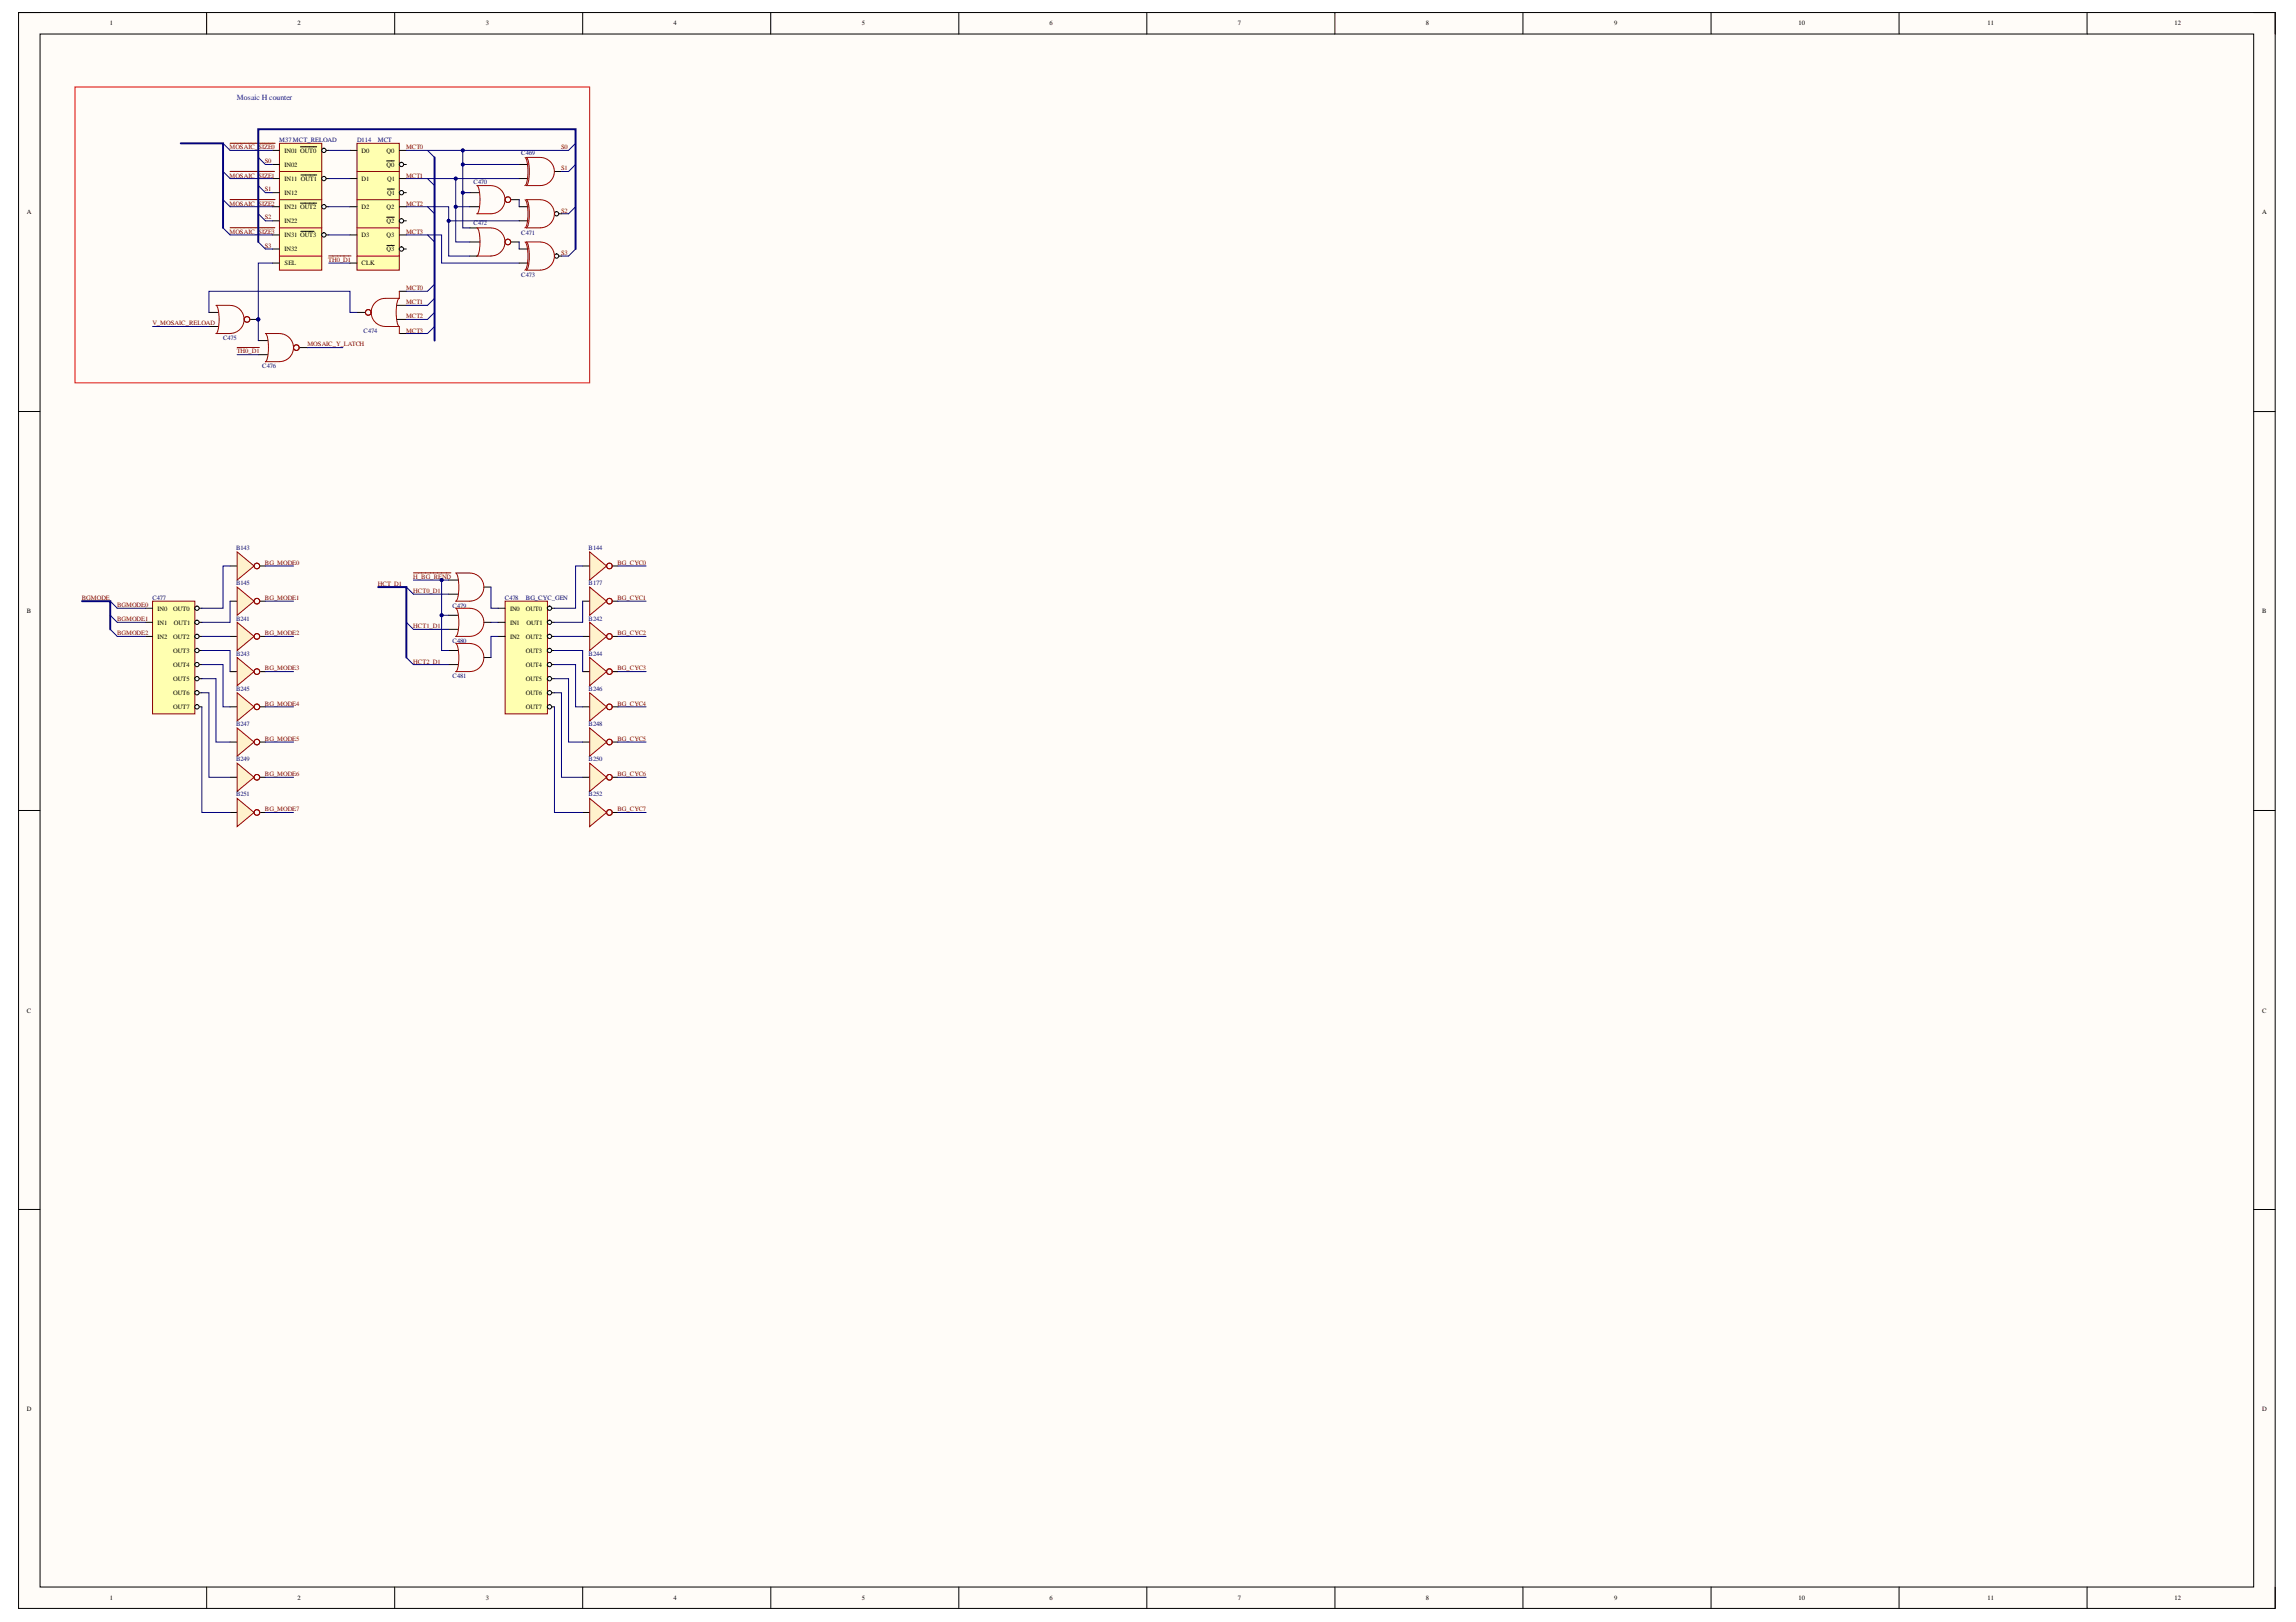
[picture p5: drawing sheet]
<svg xmlns="http://www.w3.org/2000/svg" width="297mm" height="210mm" viewBox="0 0 297 210" stroke-linecap="round" stroke-linejoin="round" font-family="sans-serif">
<defs><g id="words">
<text font-size="1" fill="#00f" x="30.6" y="12.9">Mosaic H counter</text>
<g font-size=".8">
<text x="14.2" y="3.3">1</text>
<text x="38.5" y="3.3">2</text>
<text x="62.9" y="3.3">3</text>
<text x="87.1" y="3.3">4</text>
<text x="111.5" y="3.3">5</text>
<text x="135.8" y="3.3">6</text>
<text x="160.2" y="3.3">7</text>
<text x="184.4" y="3.3">8</text>
<text x="208.8" y="3.3">9</text>
<text x="232.7" y="3.3">10</text>
<text x="257.1" y="3.3">11</text>
<text x="281.3" y="3.3">12</text>
<text x="36.8" y="19.8">IN01 OUT0</text>
<text x="36.8" y="21.6">IN02</text>
<text x="36.8" y="23.4">IN11 OUT1</text>
<text x="46.8" y="19.8">D0</text>
<text x="46.8" y="23.4">D1</text>
<text x="50" y="19.8">Q0</text>
<text x="50" y="21.6">Q0</text>
<text x="50.1" y="23.4">Q1</text>
<text x="3.5" y="27.7">A</text>
<text x="36.8" y="25.3">IN12</text>
<text x="36.8" y="27.1">IN21 OUT2</text>
<text x="36.8" y="28.9">IN22</text>
<text x="46.8" y="27.1">D2</text>
<text x="50" y="27.1">Q2</text>
<text x="50" y="28.9">Q2</text>
<text x="50.1" y="25.3">Q1</text>
<text x="292.7" y="27.7">A</text>
<text x="36.8" y="34.3">SEL</text>
<text x="36.8" y="30.7">IN31 OUT3</text>
<text x="36.8" y="32.5">IN32</text>
<text x="46.8" y="34.3">CLK</text>
<text x="46.8" y="30.7">D3</text>
<text x="50" y="30.7">Q3</text>
<text x="50" y="32.5">Q3</text>
<text x="3.5" y="79.4">B</text>
<text x="20.4" y="79">IN0</text>
<text x="20.4" y="80.8">IN1</text>
<text x="20.4" y="82.7">IN2</text>
<text x="22.4" y="79">OUT0</text>
<text x="22.4" y="82.7">OUT2</text>
<text x="22.5" y="80.8">OUT1</text>
<text x="66" y="79">IN0</text>
<text x="66" y="80.8">IN1</text>
<text x="66" y="82.7">IN2</text>
<text x="68" y="79">OUT0</text>
<text x="68" y="82.7">OUT2</text>
<text x="68.1" y="80.8">OUT1</text>
<text x="292.7" y="79.4">B</text>
<text x="22.4" y="84.5">OUT3</text>
<text x="22.4" y="86.3">OUT4</text>
<text x="22.4" y="88.2">OUT5</text>
<text x="22.4" y="90">OUT6</text>
<text x="68" y="84.5">OUT3</text>
<text x="68" y="86.3">OUT4</text>
<text x="68" y="88.2">OUT5</text>
<text x="68" y="90">OUT6</text>
<text x="22.4" y="91.8">OUT7</text>
<text x="68" y="91.8">OUT7</text>
<text x="3.5" y="131">C</text>
<text x="292.7" y="131">C</text>
<text x="3.5" y="182.6">D</text>
<text x="292.7" y="182.6">D</text>
<text x="14.2" y="207">1</text>
<text x="38.5" y="207">2</text>
<text x="62.9" y="207">3</text>
<text x="87.1" y="207">4</text>
<text x="111.5" y="207">5</text>
<text x="135.8" y="207">6</text>
<text x="160.2" y="207">7</text>
<text x="184.4" y="207">8</text>
<text x="208.8" y="207">9</text>
<text x="232.7" y="207">10</text>
<text x="257.1" y="207">11</text>
<text x="281.3" y="207">12</text>
</g>
<g font-size=".8" fill="#800000">
<text x="29.7" y="19.3">MOSAIC_SIZE0</text>
<text x="29.7" y="23">MOSAIC_SIZE1</text>
<text x="34.3" y="21.1">S0</text>
<text x="52.5" y="19.3">MCT0</text>
<text x="52.5" y="23">MCT1</text>
<text x="72.6" y="19.3">S0</text>
<text x="72.6" y="22.1">S1</text>
<text x="29.7" y="26.6">MOSAIC_SIZE2</text>
<text x="34.3" y="24.8">S1</text>
<text x="34.3" y="28.4">S2</text>
<text x="52.5" y="26.6">MCT2</text>
<text x="72.6" y="27.6">S2</text>
<text x="29.7" y="30.3">MOSAIC_SIZE3</text>
<text x="34.3" y="32">S3</text>
<text x="42.5" y="33.9">TH0_D1</text>
<text x="52.5" y="30.3">MCT3</text>
<text x="72.6" y="33">S3</text>
<text x="52.5" y="37.5">MCT0</text>
<text x="52.5" y="39.4">MCT1</text>
<text x="52.5" y="41.2">MCT2</text>
<text x="19.7" y="42.1">V_MOSAIC_RELOAD</text>
<text x="30.6" y="45.7">TH0_D1</text>
<text x="39.8" y="44.8">MOSAIC_Y_LATCH</text>
<text x="52.5" y="43">MCT3</text>
<text x="10.6" y="77.7">BGMODE</text>
<text x="34.3" y="77.7">BG_MODE1</text>
<text x="34.3" y="73.1">BG_MODE0</text>
<text x="48.9" y="75.8">HCT_D1</text>
<text x="53.5" y="76.8">HCT0_D1</text>
<text x="53.5" y="74.9">H_BG_REND</text>
<text x="79.9" y="77.7">BG_CYC1</text>
<text x="79.9" y="73.1">BG_CYC0</text>
<text x="15.1" y="82.2">BGMODE2</text>
<text x="15.1" y="80.4">BGMODE1</text>
<text x="15.1" y="78.5">BGMODE0</text>
<text x="34.3" y="82.2">BG_MODE2</text>
<text x="53.5" y="81.3">HCT1_D1</text>
<text x="79.9" y="82.2">BG_CYC2</text>
<text x="34.3" y="86.7">BG_MODE3</text>
<text x="53.5" y="85.9">HCT2_D1</text>
<text x="79.9" y="86.7">BG_CYC3</text>
<text x="34.3" y="95.9">BG_MODE5</text>
<text x="34.3" y="91.3">BG_MODE4</text>
<text x="79.9" y="95.9">BG_CYC5</text>
<text x="79.9" y="91.3">BG_CYC4</text>
<text x="34.3" y="100.4">BG_MODE6</text>
<text x="79.9" y="100.4">BG_CYC6</text>
<text x="34.3" y="105">BG_MODE7</text>
<text x="79.9" y="105">BG_CYC7</text>
</g>
<g font-size=".8" fill="#000080">
<text x="36.1" y="18.4">M37 MCT_RELOAD</text>
<text x="46.2" y="18.4">D114</text>
<text x="48.9" y="18.4">MCT</text>
<text x="61.3" y="23.8">C470</text>
<text x="67.4" y="20.1">C469</text>
<text x="61.3" y="29.1">C472</text>
<text x="67.4" y="30.3">C471</text>
<text x="67.4" y="35.8">C473</text>
<text x="28.9" y="44">C475</text>
<text x="33.9" y="47.7">C476</text>
<text x="47" y="43">C474</text>
<text x="30.5" y="71.2">B143</text>
<text x="76.1" y="71.2">B144</text>
<text x="19.7" y="77.7">C477</text>
<text x="30.5" y="75.7">B145</text>
<text x="65.3" y="77.7">C478</text>
<text x="68" y="77.7">BG_CYC_GEN</text>
<text x="76.1" y="75.7">B177</text>
<text x="30.5" y="80.3">B241</text>
<text x="58.5" y="78.7">C479</text>
<text x="58.5" y="83.2">C480</text>
<text x="76.1" y="80.3">B242</text>
<text x="30.5" y="84.9">B243</text>
<text x="30.5" y="89.4">B245</text>
<text x="58.5" y="87.8">C481</text>
<text x="76.1" y="84.9">B244</text>
<text x="76.1" y="89.4">B246</text>
<text x="30.5" y="93.9">B247</text>
<text x="76.1" y="93.9">B248</text>
<text x="30.5" y="98.5">B249</text>
<text x="76.1" y="98.5">B250</text>
<text x="30.5" y="103.1">B251</text>
<text x="76.1" y="103.1">B252</text>
</g>
</g></defs>
<path d="M2.4 1.6h291.9v206.5h-291.9z" fill-rule="evenodd" fill="#fffcf8"/>
<path d="M2.4 1.6h291.9v206.5h-291.9z" fill="none" stroke="#000" stroke-width=".13"/>
<path d="M5.2 4.4h286.4v201h-286.4z" fill-rule="evenodd" fill="#fffcf8"/>
<g fill="none" stroke="#000" stroke-width=".13">
<path d="M2.4 1.6h2.8M5.2 4.4h286.4v201h-286.4zM26.7 1.6v2.8M51.1 1.6v2.8M75.4 1.6v2.8M99.7 1.6v2.8M124 1.6v2.8M148.4 1.6v2.8M172.7 1.6v2.8M197 1.6v2.8M221.4 1.6v2.8M245.7 1.6v2.8"/>
<path d="M270 1.6v2.8M291.6 1.6h2.7v2.8M2.4 53.3h2.8M291.6 53.3h2.7M2.4 104.9h2.8M291.6 104.9h2.7M2.4 156.5h2.8M291.6 156.5h2.7M26.7 205.4v2.7M51.1 205.4v2.7M75.4 205.4v2.7M99.7 205.4v2.7"/>
<path d="M124 205.4v2.7M148.4 205.4v2.7M172.7 205.4v2.7M197 205.4v2.7M221.4 205.4v2.7M245.7 205.4v2.7M270 205.4v2.7M294.3 205.4v2.7"/>
</g>
<circle cx="33.4" cy="41.3" r=".19" fill="#000080"/>
<circle cx="33.4" cy="41.3" r=".19" fill="none" stroke="#000080" stroke-width=".13"/>
<path d="M32.3 41.3h1.1" fill="none" stroke="#000" stroke-width=".13"/>
<circle cx="33.4" cy="41.3" r=".19" fill="#000080"/>
<circle cx="33.4" cy="41.3" r=".19" fill="none" stroke="#000080" stroke-width=".13"/>
<path d="M51.4 39.5h1.2M51.7 37.7h.9M27 40.4h1.2M27 42.3h1.2M46.2 40.4h1.1M51.4 41.3h1.2M51.7 43.2h.9" fill="none" stroke="#000" stroke-width=".13"/>
<g fill="none" stroke="#980000" stroke-width=".13">
<path d="M27.9 39.5h1.9M28 39.5a4 4 0 0 1 .3 2.9l-.2 .7-.2 .1h1.9M29.8 39.5a1.81 1.81 0 0 1 1.8 1.9 1.81 1.81 0 0 1-1.8 1.8M51.7 38.6h-1.9a1.82 1.82 0 0 0-1.8 1.8 1.82 1.82 0 0 0 1.8 1.8M51.7 37.7v.9M51.7 38.6a1.48 1.48 0 0 0-.4 1.2v1.2a1.91 1.91 0 0 0 .3 1.2M49.8 42.3h1.9v.9"/>
<circle cx="32" cy="41.3" r=".36"/>
<circle cx="47.6" cy="40.4" r=".36"/>
<circle cx="47.6" cy="40.4" r=".37"/>
</g>
<path d="M46.2 18.5h5.5v16.5h-5.5z" fill-rule="evenodd" fill="#ffffb0"/>
<path d="M46.2 18.5h5.5v16.5h-5.5z" fill="none" stroke="#800000" stroke-width=".13"/>
<path d="M45.3 19.5h.9M51.7 19.5h.9M45.3 34h.9M45.3 23.1h.9M51.7 23.1h.9M51.7 21.3h.9" fill="none" stroke="#000" stroke-width=".13"/>
<path d="M46.2 22.2h5.5" fill="none" stroke="#980000" stroke-width=".13"/>
<circle cx="51.9" cy="21.3" r=".28" fill="#f8fcff"/>
<g fill="none" stroke="#000" stroke-width=".13">
<path d="M50 20.8h1M51.7 24.9h.9"/>
<circle cx="51.9" cy="21.3" r=".28"/>
</g>
<circle cx="51.9" cy="24.9" r=".28" fill="#f8fcff"/>
<g fill="none" stroke="#000" stroke-width=".13">
<path d="M45.3 26.8h.9M50.1 24.5h.9M51.7 30.4h.9M51.7 32.2h.9"/>
<circle cx="51.9" cy="24.9" r=".28"/>
</g>
<path d="M46.2 25.8h5.5M46.2 29.5h5.5M46.2 33.1h5.5" fill="none" stroke="#980000" stroke-width=".13"/>
<circle cx="51.9" cy="32.2" r=".28" fill="#f8fcff"/>
<g fill="none" stroke="#000" stroke-width=".13">
<path d="M45.3 30.4h.9M50.1 31.8h.9M51.7 26.8h.9M51.7 28.6h.9"/>
<circle cx="51.9" cy="32.2" r=".28"/>
</g>
<circle cx="51.9" cy="28.6" r=".28" fill="#f8fcff"/>
<g fill="none" stroke="#000" stroke-width=".13">
<path d="M50 28.1h1"/>
<circle cx="51.9" cy="28.6" r=".28"/>
</g>
<path d="M36.2 18.5h5.4v16.5h-5.4z" fill-rule="evenodd" fill="#ffffb0"/>
<path d="M36.2 18.5h5.4v16.5h-5.4z" fill="none" stroke="#800000" stroke-width=".13"/>
<path d="M41.6 19.5h.9" fill="none" stroke="#000" stroke-width=".13"/>
<circle cx="41.9" cy="19.5" r=".28" fill="#f8fcff"/>
<g fill="none" stroke="#000" stroke-width=".13">
<path d="M35.2 19.5h1M38.9 19h2.1M35.2 34h1M35.2 21.3h1M35.2 23.1h1M35.2 24.9h1M35.2 26.8h1M41.6 23.1h.9"/>
<circle cx="41.9" cy="19.5" r=".28"/>
</g>
<circle cx="41.9" cy="23.1" r=".28" fill="#f8fcff"/>
<g fill="none" stroke="#000" stroke-width=".13">
<path d="M38.9 22.6h2.1M41.6 26.8h.9"/>
<circle cx="41.9" cy="23.1" r=".28"/>
</g>
<circle cx="41.9" cy="26.8" r=".28" fill="#f8fcff"/>
<g fill="none" stroke="#000" stroke-width=".13">
<path d="M38.9 26.3h2.1M41.6 30.4h.9"/>
<circle cx="41.9" cy="26.8" r=".28"/>
</g>
<circle cx="41.9" cy="30.4" r=".28" fill="#f8fcff"/>
<g fill="none" stroke="#000" stroke-width=".13">
<path d="M35.2 28.6h1M35.2 30.4h1M35.2 32.2h1M38.9 29.9h1.7M60.8 24.9h1.2M60.8 26.8h1.2M60.8 31.3h1.3M60.8 29.5h.9M60.8 33.1h.9M66.1 25.8h1.1M66.1 31.3h1.1M67.2 21.3h1.2"/>
<path d="M67.2 23.1h1.2M71.7 22.2h.9M33.4 44.1h1.2M33.4 45.9h1.2M38.7 45h1.1"/>
<circle cx="41.9" cy="30.4" r=".28"/>
</g>
<g fill="none" stroke="#980000" stroke-width=".13">
<path d="M36.2 22.2h5.4M36.2 25.8h5.4M36.2 29.5h5.4M36.2 33.1h5.4M61.7 29.5h1.8M61.7 24h1.8M61.7 24a4 4 0 0 1 .3 2.9l-.2 .7-.1 .1h1.8a1.82 1.82 0 0 0 1.8-1.8 1.82 1.82 0 0 0-1.7-1.9M61.7 29.5a4 4 0 0 1 .3 2.9l-.2 .6-.1 .1h1.8M63.6 29.5a1.81 1.81 0 0 1 1.7 1.8 1.81 1.81 0 0 1-1.8 1.8M67.9 20.4a4 4 0 0 1 .3 2.9l-.2 .6-.1 .1M68.1 20.4h1.8M68.1 20.4a4.1 4.1 0 0 1 .3 2.9l-.2 .6-.1 .1h1.8"/>
<path d="M69.9 20.4a1.82 1.82 0 0 1 1.8 1.8 1.82 1.82 0 0 1-1.8 1.8M34.3 43.2h1.9M34.4 43.2a3.7 3.7 0 0 1 .3 2.4 1.52 1.52 0 0 1-.4 1.2h1.9a1.81 1.81 0 0 0 1.8-1.8 1.81 1.81 0 0 0-1.8-1.8"/>
<circle cx="65.7" cy="31.3" r=".36"/>
<circle cx="65.7" cy="25.8" r=".36"/>
<circle cx="38.3" cy="45" r=".36"/>
</g>
<g fill="none" stroke="#000080" stroke-width=".13">
<path d="M28.9 18.5l.9 1M55.3 19.5l.9 .9M74.5 18.5l-.9 1M28.9 22.2l.9 .9M28.9 25.8l.9 1M28.9 29.5l.9 .9M33.4 20.4l.9 .9M33.4 24l.9 .9M33.4 27.7l.9 .9M33.4 31.3l.9 .9M55.3 23.1l.9 .9M55.3 26.8l.9 .9"/>
<path d="M55.3 30.4l.9 .9M56.2 36.8l-.9 .9M56.2 38.6l-.9 .9M74.5 21.3l-.9 .9M74.5 26.8l-.9 .9M74.5 32.2l-.9 .9M56.2 40.4l-.9 .9M56.2 42.3l-.9 .9"/>
</g>
<path d="M29.8 18.5h5.8M29.8 22.2h5.7M29.8 25.8h5.8M29.8 29.5h5.8M42.5 33.1h2.9M30.7 45h2.9" fill="none" stroke="#800000" stroke-width=".13"/>
<path d="M9.7 11.3h66.6v38.2h-66.6z" fill="none" stroke="#f00" stroke-width=".13"/>
<path d="M19.7 77.8h5.5v14.6h-5.5z" fill-rule="evenodd" fill="#ffffb0"/>
<path d="M19.7 77.8h5.5v14.6h-5.5z" fill="none" stroke="#800000" stroke-width=".13"/>
<path d="M25.2 78.7h.9" fill="none" stroke="#000" stroke-width=".13"/>
<circle cx="25.5" cy="78.7" r=".28" fill="#f8fcff"/>
<g fill="none" stroke="#000" stroke-width=".13">
<path d="M25.2 80.5h.9"/>
<circle cx="25.5" cy="78.7" r=".28"/>
</g>
<circle cx="25.5" cy="80.5" r=".28" fill="#f8fcff"/>
<g fill="none" stroke="#000" stroke-width=".13">
<path d="M25.2 82.4h.9"/>
<circle cx="25.5" cy="80.5" r=".28"/>
</g>
<circle cx="25.5" cy="82.4" r=".28" fill="#f8fcff"/>
<g fill="none" stroke="#000" stroke-width=".13">
<path d="M25.2 84.2h.9"/>
<circle cx="25.5" cy="82.4" r=".28"/>
</g>
<circle cx="25.5" cy="84.2" r=".28" fill="#f8fcff"/>
<g fill="none" stroke="#000" stroke-width=".13">
<path d="M25.2 86h.9"/>
<circle cx="25.5" cy="84.2" r=".28"/>
</g>
<circle cx="25.5" cy="86" r=".28" fill="#f8fcff"/>
<g fill="none" stroke="#000" stroke-width=".13">
<path d="M25.2 87.8h.9"/>
<circle cx="25.5" cy="86" r=".28"/>
</g>
<circle cx="25.5" cy="87.8" r=".28" fill="#f8fcff"/>
<g fill="none" stroke="#000" stroke-width=".13">
<path d="M25.2 89.7h.9"/>
<circle cx="25.5" cy="87.8" r=".28"/>
</g>
<circle cx="25.5" cy="89.6" r=".28" fill="#f8fcff"/>
<g fill="none" stroke="#000" stroke-width=".13">
<path d="M25.2 91.5h.9"/>
<circle cx="25.5" cy="89.6" r=".28"/>
</g>
<circle cx="25.5" cy="91.5" r=".28" fill="#f8fcff"/>
<g fill="none" stroke="#000" stroke-width=".13">
<path d="M18.8 78.7h.9M29.8 73.2h.9M18.8 80.5h.9M18.8 82.4h.9"/>
<circle cx="25.5" cy="91.5" r=".28"/>
</g>
<path d="M14.3 77.8l.9 .9M14.3 79.6l.9 .9M14.3 81.4l.9 1" fill="none" stroke="#000080" stroke-width=".13"/>
<path d="M30.7 71.4l2.2 1.8-2.2 1.9z" fill="#fff2cc"/>
<g fill="none" stroke="#980000" stroke-width=".13">
<path d="M30.7 71.4l2.2 1.8-2.2 1.9z"/>
<circle cx="33.2" cy="73.2" r=".36"/>
</g>
<path d="M29.8 77.8h.9M33.6 73.2h.7" fill="none" stroke="#000" stroke-width=".13"/>
<path d="M30.7 76l2.2 1.8-2.2 1.8z" fill="#fff2cc"/>
<g fill="none" stroke="#980000" stroke-width=".13">
<path d="M30.7 76l2.2 1.8-2.2 1.8z"/>
<circle cx="33.2" cy="77.8" r=".36"/>
</g>
<path d="M33.6 77.8h.7M29.8 82.4h.9" fill="none" stroke="#000" stroke-width=".13"/>
<path d="M30.7 80.5l2.2 1.9-2.2 1.8z" fill="#fff2cc"/>
<g fill="none" stroke="#980000" stroke-width=".13">
<path d="M30.7 80.5l2.2 1.9-2.2 1.8z"/>
<circle cx="33.2" cy="82.4" r=".36"/>
</g>
<path d="M29.8 86.9h.9M33.6 82.4h.7" fill="none" stroke="#000" stroke-width=".13"/>
<path d="M30.7 85.1l2.2 1.8-2.2 1.8z" fill="#fff2cc"/>
<g fill="none" stroke="#980000" stroke-width=".13">
<path d="M30.7 85.1l2.2 1.8-2.2 1.8z"/>
<circle cx="33.2" cy="86.9" r=".36"/>
</g>
<path d="M29.8 91.5h.9M33.6 86.9h.7" fill="none" stroke="#000" stroke-width=".13"/>
<path d="M30.7 89.7l2.2 1.8-2.2 1.8z" fill="#fff2cc"/>
<g fill="none" stroke="#980000" stroke-width=".13">
<path d="M30.7 89.7l2.2 1.8-2.2 1.8z"/>
<circle cx="33.2" cy="91.5" r=".36"/>
</g>
<path d="M29.8 96h.9M33.6 91.5h.7" fill="none" stroke="#000" stroke-width=".13"/>
<path d="M30.7 94.2l2.2 1.8-2.2 1.9z" fill="#fff2cc"/>
<g fill="none" stroke="#980000" stroke-width=".13">
<path d="M30.7 94.2l2.2 1.8-2.2 1.9z"/>
<circle cx="33.2" cy="96" r=".36"/>
</g>
<path d="M33.6 96h.7M29.8 100.6h.9" fill="none" stroke="#000" stroke-width=".13"/>
<path d="M30.7 98.8l2.2 1.8-2.2 1.8z" fill="#fff2cc"/>
<g fill="none" stroke="#980000" stroke-width=".13">
<path d="M30.7 98.8l2.2 1.8-2.2 1.8z"/>
<circle cx="33.2" cy="100.6" r=".36"/>
</g>
<path d="M29.8 105.1h.9M33.6 100.6h.7" fill="none" stroke="#000" stroke-width=".13"/>
<path d="M30.7 103.3l2.2 1.8-2.2 1.9z" fill="#fff2cc"/>
<g fill="none" stroke="#980000" stroke-width=".13">
<path d="M30.7 103.3l2.2 1.8-2.2 1.9z"/>
<circle cx="33.2" cy="105.1" r=".36"/>
</g>
<path d="M33.6 105.1h.7" fill="none" stroke="#000" stroke-width=".13"/>
<path d="M65.3 77.8h5.5v14.6h-5.5z" fill-rule="evenodd" fill="#ffffb0"/>
<path d="M65.3 77.8h5.5v14.6h-5.5z" fill="none" stroke="#800000" stroke-width=".13"/>
<path d="M70.8 78.7h.9" fill="none" stroke="#000" stroke-width=".13"/>
<circle cx="71.1" cy="78.7" r=".28" fill="#f8fcff"/>
<g fill="none" stroke="#000" stroke-width=".13">
<path d="M70.8 80.5h.9"/>
<circle cx="71.1" cy="78.7" r=".28"/>
</g>
<circle cx="71.1" cy="80.5" r=".28" fill="#f8fcff"/>
<g fill="none" stroke="#000" stroke-width=".13">
<path d="M70.8 82.4h.9"/>
<circle cx="71.1" cy="80.5" r=".28"/>
</g>
<circle cx="71.1" cy="82.4" r=".28" fill="#f8fcff"/>
<g fill="none" stroke="#000" stroke-width=".13">
<path d="M70.8 84.2h.9"/>
<circle cx="71.1" cy="82.4" r=".28"/>
</g>
<circle cx="71.1" cy="84.2" r=".28" fill="#f8fcff"/>
<g fill="none" stroke="#000" stroke-width=".13">
<path d="M70.8 86h.9"/>
<circle cx="71.1" cy="84.2" r=".28"/>
</g>
<circle cx="71.1" cy="86" r=".28" fill="#f8fcff"/>
<g fill="none" stroke="#000" stroke-width=".13">
<path d="M70.8 87.8h.9"/>
<circle cx="71.1" cy="86" r=".28"/>
</g>
<circle cx="71.1" cy="87.8" r=".28" fill="#f8fcff"/>
<g fill="none" stroke="#000" stroke-width=".13">
<path d="M70.8 89.7h.9"/>
<circle cx="71.1" cy="87.8" r=".28"/>
</g>
<circle cx="71.1" cy="89.6" r=".28" fill="#f8fcff"/>
<g fill="none" stroke="#000" stroke-width=".13">
<path d="M70.8 91.5h.9"/>
<circle cx="71.1" cy="89.6" r=".28"/>
</g>
<circle cx="71.1" cy="91.5" r=".28" fill="#f8fcff"/>
<g fill="none" stroke="#000" stroke-width=".13">
<path d="M64.4 78.7h.9M75.4 73.2h.9M64.4 80.5h.9M64.4 82.4h.9"/>
<circle cx="71.1" cy="91.5" r=".28"/>
</g>
<path d="M52.6 76l.9 .9M52.6 80.5l.9 .9M52.6 85.1l.9 .9" fill="none" stroke="#000080" stroke-width=".13"/>
<path d="M76.3 71.4l2.2 1.8-2.2 1.9z" fill="#fff2cc"/>
<g fill="none" stroke="#980000" stroke-width=".13">
<path d="M76.3 71.4l2.2 1.8-2.2 1.9z"/>
<circle cx="78.8" cy="73.2" r=".36"/>
</g>
<path d="M75.4 77.8h.9M79.2 73.2h.7" fill="none" stroke="#000" stroke-width=".13"/>
<path d="M76.3 76l2.2 1.8-2.2 1.8z" fill="#fff2cc"/>
<g fill="none" stroke="#980000" stroke-width=".13">
<path d="M76.3 76l2.2 1.8-2.2 1.8z"/>
<circle cx="78.8" cy="77.8" r=".36"/>
</g>
<path d="M79.2 77.8h.7M75.4 82.4h.9" fill="none" stroke="#000" stroke-width=".13"/>
<path d="M76.3 80.5l2.2 1.9-2.2 1.8z" fill="#fff2cc"/>
<g fill="none" stroke="#980000" stroke-width=".13">
<path d="M76.3 80.5l2.2 1.9-2.2 1.8z"/>
<circle cx="78.8" cy="82.4" r=".36"/>
</g>
<path d="M75.4 86.9h.9M79.2 82.4h.7" fill="none" stroke="#000" stroke-width=".13"/>
<path d="M76.3 85.1l2.2 1.8-2.2 1.8z" fill="#fff2cc"/>
<g fill="none" stroke="#980000" stroke-width=".13">
<path d="M76.3 85.1l2.2 1.8-2.2 1.8z"/>
<circle cx="78.8" cy="86.9" r=".36"/>
</g>
<path d="M75.4 91.5h.9M79.2 86.9h.7" fill="none" stroke="#000" stroke-width=".13"/>
<path d="M76.3 89.7l2.2 1.8-2.2 1.8z" fill="#fff2cc"/>
<g fill="none" stroke="#980000" stroke-width=".13">
<path d="M76.3 89.7l2.2 1.8-2.2 1.8z"/>
<circle cx="78.8" cy="91.5" r=".36"/>
</g>
<path d="M75.4 96h.9M79.2 91.5h.7" fill="none" stroke="#000" stroke-width=".13"/>
<path d="M76.3 94.2l2.2 1.8-2.2 1.9z" fill="#fff2cc"/>
<g fill="none" stroke="#980000" stroke-width=".13">
<path d="M76.3 94.2l2.2 1.8-2.2 1.9z"/>
<circle cx="78.8" cy="96" r=".36"/>
</g>
<path d="M79.2 96h.7M75.4 100.6h.9" fill="none" stroke="#000" stroke-width=".13"/>
<path d="M76.3 98.8l2.2 1.8-2.2 1.8z" fill="#fff2cc"/>
<g fill="none" stroke="#980000" stroke-width=".13">
<path d="M76.3 98.8l2.2 1.8-2.2 1.8z"/>
<circle cx="78.8" cy="100.6" r=".36"/>
</g>
<path d="M75.4 105.1h.9M79.2 100.6h.7" fill="none" stroke="#000" stroke-width=".13"/>
<path d="M76.3 103.3l2.2 1.8-2.2 1.9z" fill="#fff2cc"/>
<g fill="none" stroke="#980000" stroke-width=".13">
<path d="M59 74.2h1.8M59 78.7h1.8M59 74.2a4.1 4.1 0 0 1 .3 2.9l-.2 .6-.1 .1h1.8M59 78.7a3.7 3.7 0 0 1 .3 2.4 1.49 1.49 0 0 1-.3 1.3h1.8M60.8 74.2a1.81 1.81 0 0 1 1.8 1.8 1.81 1.81 0 0 1-1.8 1.8M60.8 78.7a1.81 1.81 0 0 1 1.8 1.9 1.81 1.81 0 0 1-1.8 1.7M59 83.3h1.8M59 83.3a4.1 4.1 0 0 1 .3 2.9l-.2 .6-.1 .1h1.8M60.8 83.3a1.81 1.81 0 0 1 1.8 1.8 1.81 1.81 0 0 1-1.8 1.8M76.3 103.3l2.2 1.8-2.2 1.9z"/>
<circle cx="78.8" cy="105.1" r=".36"/>
</g>
<path d="M58 75.1h1.2M58 76.9h1.2M58 79.6h1.2M62.6 76h.9M58 81.4h1.2M58 84.2h1.2M58 86h1.2M62.6 80.5h.9M62.6 85.1h.9M79.2 105.1h.7" fill="none" stroke="#000" stroke-width=".13"/>
<g fill="none" stroke="#000080" stroke-width=".13">
<path d="M42.5 19.5h2.8M34.3 32.2h.9M34.3 28.6h.9M34.3 24.9h.9M34.3 21.3h.9M42.5 23.1h2.8M42.5 26.8h2.8M42.5 30.4h2.8M42.5 34h2.8M52.6 37.7h2.7M52.6 39.5h2.7M59.9 21.3h7.3"/>
<path d="M72.6 22.2h1M72.6 27.7h1M72.6 33.1h1M52.6 41.3h2.7M52.6 43.2h2.7"/>
</g>
<circle cx="59.9" cy="21.3" r=".18" fill="#000080"/>
<g fill="none" stroke="#000080" stroke-width=".13">
<path d="M59 23.1v3.7h1.8"/>
<circle cx="59.9" cy="21.3" r=".18"/>
</g>
<circle cx="59" cy="26.8" r=".19" fill="#000080"/>
<circle cx="59" cy="26.8" r=".19" fill="none" stroke="#000080" stroke-width=".13"/>
<circle cx="59" cy="23.1" r=".19" fill="#000080"/>
<g fill="none" stroke="#000080" stroke-width=".13">
<path d="M52.6 26.8h5.4v1.8h9.2"/>
<circle cx="59" cy="23.1" r=".19"/>
</g>
<circle cx="58" cy="28.6" r=".18" fill="#000080"/>
<g fill="none" stroke="#000080" stroke-width=".13">
<path d="M52.6 30.4h4.5v3.6h10.1M59.9 24.9v4.6h.9M67.2 25.8v1M67.2 31.3v.9"/>
<circle cx="58" cy="28.6" r=".18"/>
</g>
<circle cx="59.9" cy="24.9" r=".18" fill="#000080"/>
<g fill="none" stroke="#000080" stroke-width=".13">
<path d="M59 26.8v4.5h1.8"/>
<circle cx="59.9" cy="24.9" r=".18"/>
</g>
<circle cx="59" cy="26.8" r=".19" fill="#000080"/>
<g fill="none" stroke="#000080" stroke-width=".13">
<path d="M58 28.6v4.5h2.8"/>
<circle cx="59" cy="26.8" r=".19"/>
</g>
<circle cx="58" cy="28.6" r=".18" fill="#000080"/>
<g fill="none" stroke="#000080" stroke-width=".13">
<path d="M52.6 23.1h14.6"/>
<circle cx="58" cy="28.6" r=".18"/>
</g>
<circle cx="59" cy="23.1" r=".19" fill="#000080"/>
<g fill="none" stroke="#000080" stroke-width=".13">
<path d="M52.6 19.5h21"/>
<circle cx="59" cy="23.1" r=".19"/>
</g>
<circle cx="59.9" cy="19.5" r=".18" fill="#000080"/>
<g fill="none" stroke="#000080" stroke-width=".13">
<path d="M59.9 19.5v5.4h.9"/>
<circle cx="59.9" cy="19.5" r=".18"/>
</g>
<circle cx="59.9" cy="24.9" r=".18" fill="#000080"/>
<circle cx="59.9" cy="24.9" r=".18" fill="none" stroke="#000080" stroke-width=".13"/>
<circle cx="59.9" cy="21.3" r=".18" fill="#000080"/>
<circle cx="59.9" cy="21.3" r=".18" fill="none" stroke="#000080" stroke-width=".13"/>
<circle cx="59.9" cy="19.5" r=".18" fill="#000080"/>
<g fill="none" stroke="#000080" stroke-width=".13">
<path d="M35.2 34h-1.8v7.3"/>
<circle cx="59.9" cy="19.5" r=".18"/>
</g>
<circle cx="33.4" cy="41.3" r=".19" fill="#000080"/>
<g fill="none" stroke="#000080" stroke-width=".13">
<path d="M29.8 19.5h5.4M29.8 23.1h5.4M29.8 26.8h5.4M29.8 30.4h5.4M27 40.4v-2.7h18.3v2.7h.9M33.4 41.3v2.8"/>
<circle cx="33.4" cy="41.3" r=".19"/>
</g>
<circle cx="33.4" cy="41.3" r=".19" fill="#000080"/>
<g fill="none" stroke="#000080" stroke-width=".13">
<path d="M19.7 42.3h7.3M30.7 45.9h2.7M39.8 45h4.6M15.2 78.7h3.6M29.8 77.8v2.7h-3.7M29.8 73.2h-.9v5.5h-2.8M34.3 77.8h3.7M34.3 73.2h3.7M53.5 76.9h4.5M58 75.1h-.9v9.1h.9M63.5 76v2.7h.9M75.4 77.8v2.7h-3.7"/>
<path d="M75.4 73.2h-.9v5.5h-2.8M79.9 77.8h3.7M79.9 73.2h3.7M15.2 82.4h3.6M15.2 80.5h3.6M26.1 84.2h3.7v2.7M26.1 86h2.8v5.5h.9M26.1 87.8h1.8v8.2h1.9M26.1 89.7h.9v10.9h2.8M26.1 91.5v13.6h3.7M26.1 82.4h3.7M34.3 82.4h3.7"/>
<path d="M34.3 96h3.7M34.3 91.5h3.7M34.3 86.9h3.7M53.5 86h4.5M53.5 81.4h4.5M63.5 80.5h.9M64.4 82.4h-.9v2.7M71.7 84.2h3.7v2.7M71.7 86h2.8v5.5h.9M71.7 87.8h1.9v8.2h1.8M71.7 89.7h.9v10.9h2.8M71.7 91.5v13.6h3.7"/>
<path d="M71.7 82.4h3.7M79.9 82.4h3.7M79.9 96h3.7M79.9 91.5h3.7M79.9 86.9h3.7M34.3 105.1h3.7M34.3 100.6h3.7M79.9 105.1h3.7M79.9 100.6h3.7"/>
<circle cx="33.4" cy="41.3" r=".19"/>
</g>
<circle cx="57.1" cy="79.6" r=".19" fill="#000080"/>
<circle cx="57.1" cy="79.6" r=".19" fill="none" stroke="#000080" stroke-width=".13"/>
<circle cx="57.1" cy="75.1" r=".19" fill="#000080"/>
<g fill="none" stroke="#000080" stroke-width=".13">
<path d="M57.1 79.6h.9"/>
<circle cx="57.1" cy="75.1" r=".19"/>
</g>
<circle cx="57.1" cy="79.6" r=".19" fill="#000080"/>
<g fill="none" stroke="#000080" stroke-width=".13">
<path d="M53.5 75.1h3.6"/>
<circle cx="57.1" cy="79.6" r=".19"/>
</g>
<path d="M23.4 18.5h5.5v11M33.4 31.3v-14.6h41.1v15.5M56.2 20.4v23.7M10.6 77.8h3.7v3.6M48.9 76h3.7v9.1" fill="none" stroke="#000080" stroke-width=".25"/>
<path d="M53.5 74.1h4.8" fill="none" stroke="#800000" stroke-width=".13"/>
<circle cx="57.1" cy="75.1" r=".19" fill="#000080"/>
<circle cx="57.1" cy="75.1" r=".19" fill="none" stroke="#000080" stroke-width=".13"/>
<path d="M71.7 27.7h.9" fill="none" stroke="#000" stroke-width=".13"/>
<circle cx="72" cy="27.7" r=".28" fill="#f8fcff"/>
<g fill="none" stroke="#000" stroke-width=".13">
<path d="M67.2 26.8h1.2M67.2 28.6h1.2M71.7 33.1h.9"/>
<circle cx="72" cy="27.7" r=".28"/>
</g>
<path d="M67.9 25.8a4 4 0 0 1 .3 3l-.2 .6-.1 .1M68.1 25.8h1.8M68.1 25.8a4.1 4.1 0 0 1 .3 3l-.2 .6-.1 .1h1.8M69.9 25.9a1.81 1.81 0 0 1 1.8 1.8 1.81 1.81 0 0 1-1.8 1.8" fill="none" stroke="#980000" stroke-width=".13"/>
<circle cx="72" cy="33.1" r=".28" fill="#f8fcff"/>
<g fill="none" stroke="#000" stroke-width=".13">
<path d="M67.2 32.2h1.2M67.2 34h1.2"/>
<circle cx="72" cy="33.1" r=".28"/>
</g>
<path d="M67.9 31.3a4 4 0 0 1 .3 2.9l-.2 .7-.1 .1M68.1 31.3h1.8M68.1 31.3a4.1 4.1 0 0 1 .3 2.9l-.2 .7-.1 .1h1.8M69.9 31.3a1.81 1.81 0 0 1 1.8 1.9 1.81 1.81 0 0 1-1.8 1.7" fill="none" stroke="#980000" stroke-width=".13"/>
<use href="#words"/>
</svg>
